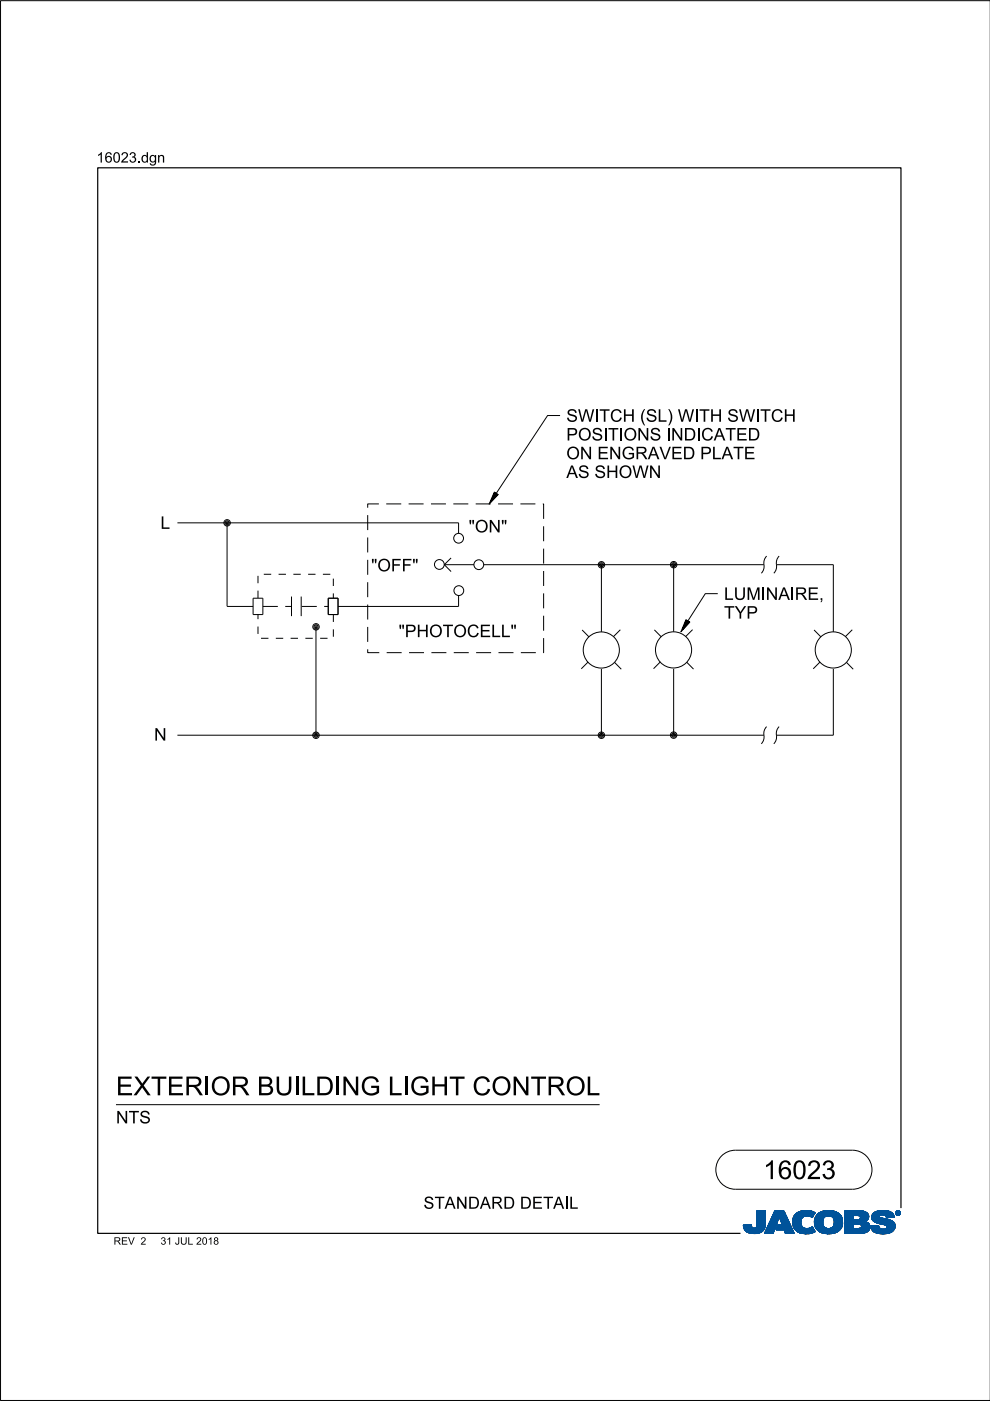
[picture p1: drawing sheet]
<svg xmlns="http://www.w3.org/2000/svg" width="210mm" height="297mm" viewBox="0 0 210 297" stroke-linecap="round" stroke-linejoin="round" font-family="sans-serif">
<defs><g id="words">
<g font-size="4">
<text x="24.6" y="232.2">EXTERI</text>
<text x="44.6" y="232.2">OR BUIDI</text>
<text x="63.8" y="232.2">L</text>
<text x="72.4" y="232.2">N</text>
<text x="76.4" y="232.2">G LI</text>
<text x="86.9" y="232.2">GH</text>
<text x="95.2" y="232.2">T CON</text>
<text x="112.5" y="232.2">TROL</text>
<text x="161.8" y="250">16023</text>
</g>
<g font-size="2.6">
<text x="120.1" y="89.4">SW I</text>
<text x="127.1" y="89.4">TCH</text>
<text x="135.7" y="89.4">(</text>
<text x="136.9" y="89.4">SL)W I</text>
<text x="148.2" y="89.4">TH</text>
<text x="154.2" y="89.4">SW I</text>
<text x="161.2" y="89.4">TCH</text>
<text x="120.1" y="93.4">POSI</text>
<text x="128.9" y="93.4">TI</text>
<text x="132.2" y="93.4">ON</text>
<text x="142.3" y="93.4">N</text>
<text x="145" y="93.4">DI</text>
<text x="148.7" y="93.4">CATED</text>
<text x="120.1" y="101.3">AS SH</text>
<text x="120.1" y="97.4">ON</text>
<text x="126.7" y="97.4">EN</text>
<text x="131.2" y="101.3">OW N</text>
<text x="131.8" y="97.4">GRAVED PLATE</text>
<text x="34" y="112.1">L</text>
<text x="99.4" y="112.9">&quot;</text>
<text x="100.7" y="112.9">ON</text>
<text x="106.2" y="112.9">&quot;</text>
<text x="78.7" y="121.1">&quot;</text>
<text x="80" y="121.1">OFF&quot;</text>
<text x="153.5" y="131.2">TYP</text>
<text x="153.5" y="127.2">LUM</text>
<text x="161.3" y="127.2">I</text>
<text x="165" y="127.2">AI</text>
<text x="168.5" y="127.2">RE,</text>
<text x="84.5" y="135.1">&quot;</text>
<text x="85.8" y="135.1">PH</text>
<text x="91" y="135.1">OTOCELL&quot;</text>
<text x="32.7" y="157">N</text>
<text x="24.6" y="238.2">N</text>
<text x="27.3" y="238.2">TS</text>
<text x="89.8" y="256.3">STAN</text>
<text x="99.2" y="256.3">DARD DETAI</text>
<text x="120.6" y="256.3">L</text>
</g>
<g font-size="2.2">
<text x="20.5" y="34.5">16023.</text>
<text x="29.9" y="34.5">dgn</text>
</g>
<g font-size="1.6">
<text x="24.1" y="263.9">REV</text>
<text x="29.8" y="263.9">2</text>
<text x="34" y="263.9">31JUL2018</text>
</g>
</g></defs>
<g fill="none" stroke="#00539a" stroke-width=".21">
<path d="M157.6 259.8h1.7M157.6 259.9h1.7M157.6 259.9l1.7 .1M157.6 260h1.8M158.1 259.7h1.2M159.3 259.7h-1.7l.1 .7M159.3 259.7h-.9M159.3 259.7l.1 .3M159.4 260l.1 .3M160.4 260l-.2 .3h2M160.5 259.6h1.8M160.5 259.6l-.1 .4"/>
<path d="M160.5 259.7h1.8M160.5 256.7v2.9M160.5 256.9h1.8M160.5 257.5h1.8M160.5 256.7h1.8v2.7M160.5 256.8h1.8M160.5 256.8l1.8 .1M160.5 256.9l1.8 .1M160.5 257h1.8M160.5 257.1h1.8M160.5 257.2h1.8M160.5 257.2l1.8 .1"/>
<path d="M160.5 257.3h1.8M160.5 257.4h1.8M160.5 257.4l1.8 .1M160.5 257.6h1.8M160.5 257.6l1.8 .1M160.5 257.7h1.8M160.5 257.8h1.8M160.5 257.9h1.8M160.5 258h1.8M160.5 258.1h1.8M160.5 258.1l1.8 .1M160.5 258.2h1.8"/>
<path d="M160.5 258.3h1.8M160.5 258.3l1.8 .1M160.5 258.4h1.8M160.5 258.5h1.8M160.5 258.5l1.8 .1M160.5 258.6h1.8M160.5 258.6l1.8 .1M160.5 258.7h1.8M160.5 258.8h1.8M160.5 258.9h1.8M160.5 259h1.8M160.5 259.1h1.8"/>
<path d="M160.5 259.2h1.8M160.5 259.3h1.8M160.5 259.8h1.8M162.2 260h-1.8M162.2 259.9v.3M162.2 259.9h-1.8M162.2 259.8h-1.7M162.3 259.4l-.1 .5M162.3 259.4v-2.7h-1.8v2.9M162.3 259.5h-1.8M162.3 259.6h-1.8M162.3 256.7l-1.8 .1"/>
<path d="M162.3 259.4h-1.8M163.7 258.1h3.1M163.7 258h3.1M163.7 257.9h3M163.8 257.8h2.9M163.8 257.7h2.9M163.8 257.7h2.8M163.9 257.6h2.7M163.9 257.5h2.7M164 257.4h2.5M164 257.3h2.5M164.1 257.2h2.3"/>
<path d="M164.1 257.1h2.3M164.1 257h2.3M164.2 257h2.1M164.2 256.9h2.1M164.2 256.8h2.1M164.3 256.7h1.9l2.2 4.8h-1.9l-.3-.8h-1.7l.4-1h1l-.7-1.7-1.3 3.5h-1.8zM164.5 260h-1.7M164.5 259.9l-1.7 .1M164.5 259.9h-1.7M164.5 259.8l-1.7 .1M164.6 259.8h-1.7M164.6 259.7l-1.7 .1"/>
<path d="M164.6 259.7h-1.7M164.6 259.6h-1.7M164.6 259.5l-1.6 .1M164.7 259.5h-1.7M164.7 259.4l-1.7 .1M164.7 259.4h-1.7M164.7 259.3l-1.6 .1M164.7 259.3h-1.6M164.8 259.2l-1.7 .1M164.8 259.2h-1.7M164.8 259.1l-1.6 .1M164.8 260h2.9"/>
<path d="M164.8 259.1h-1.6M164.8 259.9h2.9M164.8 259l-1.6 .1M164.9 259.9h2.7M164.9 259h-1.7M164.9 259.8h2.7M164.9 258.9h-1.6M164.9 258.8h-1.6M164.9 259.7h2.7M164.9 259.7l-.4 1 3.6 .1M165 258.7h-1.6M165 258.6l-1.6 .1"/>
<path d="M165 258.6h-1.6M165 258.5l-1.6 .1M165 258.5h-1.6M165.1 258.4l-1.6 .1M165.1 258.4h-1.6M165.1 258.3l-1.6 .1M165.1 258.3h-1.6M165.1 258.2l-1.5 .1M165.1 258.2h-1.5M165.2 258.1l-1.6 .1M165.2 258.1h-1.6M165.2 258l.7 1.7h-1"/>
<path d="M165.2 258l.7 1.7M165.3 258.1h1.5M165.3 258.1l1.6 .1M165.3 258.2h1.6M165.3 258.2l1.6 .1M165.3 258.3h1.6M165.4 258.3l1.6 .1M165.4 258.4h1.6M165.4 258.4l1.6 .1M165.4 258.5h1.6M165.4 258.5l1.7 .1M165.4 258.6h1.7"/>
<path d="M165.5 258.6l1.6 .1M165.5 258.7h1.6M165.5 258.8h1.7M165.5 258.9h1.7M165.6 258.9h1.6M165.6 259h1.7M165.6 259l1.7 .1M165.6 259.1h1.7M165.6 259.1l1.7 .1M165.7 259.2h1.7M165.7 259.2l1.7 .1M165.7 259.3h1.7"/>
<path d="M165.7 259.3l1.7 .1M165.7 259.4h1.7M165.8 259.4l1.7 .1M165.8 259.5h1.7M165.8 259.5l1.7 .1M165.8 259.6h1.7M166.2 256.7l2.2 4.8M166.2 256.8l-1.9-.1-2.2 4.8h1.8l1.3-3.5M168 258.9l.4 1.5M168 258.9h1.8M168 259h1.8M168 259.1h1.8"/>
<path d="M168 259.2h1.8M168 259.2l1.8 .1M168 259.3h1.8M168 259.3l1.8 .1M168.1 259.4h1.8M168.1 259.5h1.7M168.1 259.4l1.7 .1M168.1 259.5l1.8 .1M168.1 259.6h1.8M168.1 259.7h1.8M168.1 259.7l1.8 .1M168.1 259.8h1.8"/>
<path d="M168.1 259.8l1.8 .1M168.2 260h1.8M168.2 259.9h1.8M168.3 258l-.3 .9M168.9 257.3l-.6 .7M169.1 257.1h3.6M169.2 257h3.4M169.4 256.9h3.1M169.5 256.9h2.9M169.8 256.8h2.4M169.8 259.1a1.33 1.33 0 0 0 .8 1.4 1.33 1.33 0 0 0 1.5-.3l.2-.1M169.8 259.1h-1.8"/>
<path d="M169.8 259l-1.8 .1M169.9 258.8l-1.9 .1M169.9 258.8h-1.9M169.9 258.7h-1.9M169.9 258.6h-1.8M169.9 258.6l-1.9 .1M169.9 258.5l-1.8 .1M169.9 258.5h-1.8M169.9 258.4l-1.8 .1M170 258.4h-1.9M170 258.4l-.2 .7M170 258.3l-1.8 .1"/>
<path d="M170 258.3h-1.8M170 258.2l-1.8 .1M170.1 258.2h-1.9M170.1 258.1l-.1 .3M170.1 258.1l-1.9 .1M170.2 258.1h-2M170.3 258h-2.1M170.3 256.7l-1.4 .5M170.3 256.7h1.5M170.3 256.7a4 4 0 0 1 2.5 .4M170.4 258h-2.1M170.4 257.9h-2.1"/>
<path d="M170.6 257.8l-2.3 .1M170.6 257.9l-.5 .2M170.8 257.8h-2.5M171.4 257.8h1M171.5 256.7l-1.7 .1M171.5 256.7l.6 .1M171.7 257.8h.7M171.8 257.9h.6M171.9 258h.4M172.1 258.1h.2M172.2 258.1h.1M172.3 258h-.3"/>
<path d="M172.4 257.7l-4 .1M172.5 257.7h-4.1M172.5 257.6l-4 .1M172.5 257.6h-4M172.6 257h-3.3M172.6 257.5l-4.1 .1M172.6 257.5h-4M172.6 257.4l-4 .1M172.7 257.4h-4M172.7 259h1.8M172.7 259.2h1.8M172.7 259.3h1.8"/>
<path d="M172.7 259.3l1.8 .1M172.7 259.4h1.8M172.7 257.3l-3.9 .1M172.7 259.5h1.8M172.7 259.5l1.8 .1M172.7 259.6h1.8M172.7 259.7h1.8M172.7 258.6h1.8M172.7 257.3h-3.9M172.8 259.8h1.8M172.8 257.2l-3.9 .1M172.8 259.9h1.8"/>
<path d="M172.8 259.9l.3 .6M172.8 259.8l1.8 .1M172.8 259.9l1.8 .1M172.8 257.2h-3.9M172.8 260h1.8M172.8 257.1l-.6 1.1a1.75 1.75 0 0 0-1.6-.3M172.9 257.1l-3.9 .1M173 257.8l-.3 1.3h1.8M173 257.8h5.3M173.1 257.7h5.2M173.1 257.7h5.1M173.1 257.6h5.1"/>
<path d="M173.2 257.6h4.9M173.2 257.5h4.8M173.4 257.4h4.6M173.4 257.4h4.5M173.5 257.3h4.4M173.6 257.2l4.2 .1M173.6 257.2h4.1M173.7 257.1l4 .1M173.8 257.1h3.8M173.9 257h3.5M174 257h3.3M174.1 256.9h3.2"/>
<path d="M174.2 256.9h2.8M174.4 256.8h2.6M174.5 259h-1.8M174.5 259.2a1.15 1.15 0 0 0 1.3 1.3M174.5 259.2l-1.8-.1 .1 .8M174.5 258.9l-1.8 .1M174.5 258.9h-1.8M174.5 258.8l-1.8 .1M174.5 258.7l-1.8 .1M174.5 258.7h-1.8M174.5 258.6l-1.8 .1M174.5 258.5l-1.8 .1"/>
<path d="M174.6 258.5h-1.9M174.6 256.8h1.9M174.6 258.4l-.1 .8M174.6 258.4h-1.8M174.6 258.4l-1.9 .1M174.6 258.3l-1.8 .1M174.6 258.3h-1.8M174.7 258.2h-1.9M174.7 258.1l-.1 .3M174.8 258.1l-2 .1M174.8 258.1h-1.9M174.9 256.7a3.2 3.2 0 0 1 3.6 1.4l.1 .8-.1 1.1"/>
<path d="M174.9 258l-1.9 .1M175 258h-2M175.1 257.9l-.4 .2M175.1 257.9h-2.1M175.2 257.9h-2.2M175.5 256.7h.7M175.7 257.8l-.6 .1M175.7 257.8l.6 .1M175.7 257.8h-2.7M176 257.8h2.4M176.2 257.9h2.2M176.3 257.9l.5 .5"/>
<path d="M176.4 258h2M176.4 256.7h-1.5a2.68 2.68 0 0 0-1.9 1.1M176.5 258l2 .1M176.5 258.1h2M176.6 258.1h1.9M176.6 258.2h1.9M176.7 258.2l1.8 .1M176.7 258.3h1.8M176.7 258.3l1.9 .1M176.7 259.9h1.8M176.7 258.4h1.9M176.8 258.4l.1 .5"/>
<path d="M176.8 258.4l1.8 .1M176.8 258.5h1.8M176.8 258.6h1.8M176.9 258.8h1.7M176.9 258.8l1.8 .1M176.9 258.7h1.7M176.9 259.4h1.8M176.9 259.2l1.8 .1M176.9 259.1h1.8M176.9 259.2h1.8M176.9 258.9v.3M176.9 259.2a1.11 1.11 0 0 1-1.1 1.3"/>
<path d="M176.9 259h1.8M176.9 258.9h1.8M176.9 259.3h1.8M176.9 259.3l1.8 .1M178 257.4l-4.7 .1M178.4 257.9h-2.1l.5 .5M178.5 259.7l-1.7 .1M178.5 259.8l-1.8 .1M178.5 259.8h-1.7M178.5 260l-.2 .5M178.5 259.9l-1.8 .1M178.5 260h-1.8"/>
<path d="M178.6 259.7h-1.8M178.6 258.5l-1.8 .1M178.6 259.6h-1.8M178.6 259.5l-1.8 .1M178.6 259.5h-1.8M178.7 259.4h-1.8M179.1 259.7h1.8M179.1 259.5h5.2M179.1 256.9h4.4M179.1 257.5h5M179.1 256.8h4M179.1 256.8h3.4"/>
<path d="M179.1 257h4.5M179.1 257.1h4.7M179.1 257.1l4.7 .1M179.1 257.2h4.8M179.1 257.2l4.8 .1M179.1 257.3h4.8M179.1 257.3l4.9 .1M179.1 257.4h4.9M179.1 257.4l5 .1M179.1 257.6h5M179.1 257.6l5 .1M179.1 257.7h5"/>
<path d="M179.1 257.7l1.8 .1M179.1 257.8h1.8M179.1 257.9h1.8M179.1 258h1.8M179.1 258.1h1.8M179.1 258.2h1.8M179.1 258.3h1.8M179.1 258.4h1.8M179.1 258.5h1.8M179.1 258.5l1.8 .1M179.1 258.6h4.8M179.1 258.7h4.7"/>
<path d="M179.1 258.7h4.6M179.1 258.8h4.5M179.1 258.9h4.5M179.1 258.9h4.3M179.1 259h4.4M179.1 259l4.5 .1M179.1 259.1h4.6M179.1 259.1l4.7 .1M179.1 259.2h4.8M179.1 259.2l4.9 .1M179.1 259.3h5M179.1 259.3l5.1 .1"/>
<path d="M179.1 259.4h5.1M179.1 259.4l5.1 .1M179.1 259.5l1.8 .1M179.1 259.6h1.8M179.1 259.8h1.8M179.1 259.9h1.8M179.1 260h1.8M180.9 257.7v.9M181.8 259.5h-.9v1v-1M181.8 259.5h.2M181.8 259.5l.8 .3M182.1 257.7l2.1 .1"/>
<path d="M182.2 257.8h2M182.2 259.5l2.1 .1M182.3 258.5h1.7M182.3 258.5l-1.4 .1M182.3 257.9h1.9M182.4 257.9h1.8M182.4 257.9v.1M182.4 257.9l-.4-.2h-1.1v.9M182.4 258h1.8M182.4 258v.3M182.4 258.3l-.1 .2M182.4 259.6h1.9"/>
<path d="M182.4 258.1h1.8M182.4 258.1l1.8 .1M182.4 258.2h1.8M182.5 259.7h1.9M182.5 256.9l1.1 .1M182.5 259.7l1.9 .1M182.6 259.8h1.8M182.6 259.8v.4l-.2 .2M182.7 259.9h1.7M182.9 256.8h-3.8v4.7M183.3 256.9l-4.2-.1v4.7M183.6 257l.4 .4"/>
<path d="M183.9 259.2l.2 .2M184 258.5l-2.1 .1M184 258.5h-1.8M184 257.4l.1 .2M184.1 258.4l-.8 .6 .6 .2M184.1 258.4h-1.8M184.1 258.3l-1.7 .1M184.1 258.3h-1.7M184.1 257.6l.1 .6M184.1 258.2l-1.7 .1M184.1 259.4l.3 .5v.6M184.2 258.2l-.1 .2"/>
<path d="M184.2 258h-1.8M184.4 259.9h-1.7M184.5 260h-1.8M184.6 259.9v.2M184.6 259.9h1.7M184.6 260h1.7M184.8 258.1h1.7M184.8 258l.2 .7M184.8 258h1.7M184.8 258.3h2.5M184.8 258.3l2.8 .1M184.8 258.1l1.8 .1"/>
<path d="M184.8 258.2h2M184.8 258.4h3M184.8 258.4l3.2 .1M184.9 258.2l2.1 .1M184.9 257.6h4.6M184.9 258.5h3.4M184.9 258.5l3.6 .1M184.9 258.6h3.7M184.9 257.5h4.5M185 257.5h4.4M185 258.6l3.7 .1M185 258.7h3.9"/>
<path d="M185 258.7l.6 .4M185 257.4h4.3M185 257.4h4.4M185.1 258.7l3.9 .1M185.1 258.8h.7M185.1 257.3h4.1M185.2 258.9h.6M185.2 258.9l4.1 .1M185.3 257.2h3.9M185.3 259h4M185.3 257.1l3.8 .1M185.4 257.1h3.7"/>
<path d="M185.4 259l4 .1M185.5 257h3.5M185.5 259.1h4M185.6 259.1l3.9 .1M185.6 259.1l.5 .2M185.7 259.2h3.9M185.7 256.9h3M185.8 259.2l3.8 .1M185.8 258.9h3.4M185.9 258.8h3.2M185.9 256.8h2.7M185.9 256.8l-.8 .5-.3 .7"/>
<path d="M185.9 256.8l.7-.1a3.3 3.3 0 0 1 2.7 .6h-4.2M186 259.3h3.6M186.1 256.8h2.3M186.1 259.4h3.6M186.1 259.3l1.5 .4 .4 .2M186.3 259.8l-.5 .1M186.3 259.8l-1.7 .1M186.3 259.8v.3M186.3 259.4h3.4M186.4 257.9h-1.6M186.4 257.9l.1 .1M186.5 257.9h-1.7"/>
<path d="M186.5 257.8h-1.7M186.5 258v.1M186.5 257.8l-.1 .1M186.5 257.7h-1.6M186.5 259.4l3.2 .1M186.5 258.1l.1 .1M186.6 257.6l-1.7 .1M186.6 258.2l.4 .1M186.7 256.7h.8M186.7 259.5h3M186.9 257.6h-2M186.9 259.5l2.9 .1"/>
<path d="M187 258.3l1.7 .4 .9 .6M187.2 259.6h2.6M187.3 257.6h2.2M187.4 259.7h2.4M187.6 257.6l1.9 .1M187.6 259.7h2.2M187.6 257.7h2M187.7 257.7a1.07 1.07 0 0 0-1.2 .1M187.7 257.7l.1 .1M187.7 257.8h1.9M187.8 257.8h1.7M187.8 256.7h-1.3"/>
<path d="M187.8 257.8l.1 .4M187.8 257.9h1.7M187.8 257.9h1.8M187.9 258h1.7M187.9 258l1.7 .1M187.9 258.1h1.1M187.9 258.1h1.7M187.9 259.9h1.9M188 259.9l.1 .2M188 260h1.8M188.1 257h-2.6M188.2 257h.6"/>
<path d="M188.7 256.9h-2.9M189.3 257.3l.3 .8-1.7 .1M189.6 259.3l.2 .4v.6M189.8 259.9l-1.8 .1M189.8 259.8h-2.1M189.8 259.8h-1.9M189.9 257.2v.1M189.9 257.1h.1M189.9 257.2h.1M189.9 257.3h.1M189.9 257.3l.2 .3M190 257.4h.1"/>
<path d="M190 257.4l.1 .1M190 257.5h.2M190 257.2v.1M190 257.2l.2 .3M190 257.3l.2 .2M190 257.1h-.1M190 257h-.1M190.1 257h-.2M190.1 257.5l.2 .1M190.1 256.9h-.1M190.1 257.6h.6M190.2 256.8l-.1 .1"/>
<path d="M190.2 257.5l.2 .1M190.2 257.5l-.1 .1M190.2 257.6h.4M190.2 256.9h.4M190.2 256.9h.4l-.1 .3 .2 .3-.3-.3-.2 .3zM190.2 256.9v.6l.1-.3 .3 .3M190.2 257h.4M190.2 257.1h.1M190.2 257.1h.5M190.2 257.2h.5M190.2 257.2l.3 .1M190.2 257.3h.1"/>
<path d="M190.2 257.4h.1M190.2 257.4l.1 .1M190.2 256.8h-.1M190.3 257h.2v.1l-.2 .1zM190.3 257v.2M190.3 257h-.1M190.4 257.2l.2 .3M190.4 257.6h.1M190.4 256.8h-.2l-.2 .4M190.4 256.7a.5 .5 0 0 1 .5 .5 .5 .5 0 0 1-.5 .5M190.4 256.8l.4 .2v.2M190.4 256.7a.5 .5 0 0 0-.5 .5 .5 .5 0 0 0 .5 .5l-.3-.1"/>
<path d="M190.4 256.8l.3 .1 .1 .3M190.4 256.7l-.4 .2-.1 .3M190.4 256.7v.1M190.4 257.6v.1M190.4 256.7l.3 .1 .2 .4M190.4 257h-.1l.1 .2M190.4 257l.2 .1-.2 .1M190.4 257h.1M190.5 257.3h.1M190.5 257.3l.1 .1M190.5 257.2l.2 .3M190.5 257.4h.1"/>
<path d="M190.5 257.1h.2M190.5 257.4l.2 .1M190.5 257l-.1 .2M190.5 256.7h-.3M190.6 257.5h.2M190.6 256.8h.1M190.6 257.1l-.1 .1M190.7 257.1h-.1M190.7 257.1l-.2 .1M190.7 257.1l-.5-.2v.6l.1-.3M190.7 257h-.1M190.7 256.8l.1 .1"/>
<path d="M190.7 256.8h-.6M190.7 256.9h.2M190.8 257h.1M190.8 257.6h-.2M190.8 257.2v.2l-.4 .2M190.8 257.2l-.1 .3-.3 .1M190.8 257.1h.1M190.8 257.2h.1M190.9 257.4l-.2 .1M190.9 257.4h-.1M190.9 257.3l-.1 .1M190.9 257.3h-.1"/>
<path d="M190.9 257.2h.1M190.9 257.2l-.1 .3-.4 .2M190.9 257.1h-.1M157.7 260.1h1.7M157.7 260l1.7 .1M157.7 260.2h1.8M157.7 260.2l1.8 .1M157.7 260.3h1.8M157.7 260.3l1.9 .1M157.7 260.4h4.4M157.7 260.4l.4 .5M157.7 260.4l4.4 .1"/>
<path d="M157.8 260.5h4.3M157.8 260.6h4.3M157.8 260.7h4.2M157.9 260.7h4.1M157.9 260.8h4M158 260.8h3.9M158 260.9h3.9M158.1 260.9h3.3M158.1 261h3.6M158.2 261h3.5M158.3 261.1h3.2M158.4 261.2h3.1"/>
<path d="M158.5 261.2h2.9M158.6 261.3h2.7M158.7 261.4h2.4M158.8 261.4h2.1M159.1 261.5h1.6M159.5 260.3l.3 .1 .4-.1M159.7 261.5h.7M160.9 261.4h.1M161.5 260.9h.2M161.6 261.1h-3.3M162.1 260.3l-2 .1M162.2 260.2l-1.9 .1"/>
<path d="M162.2 260.2a2.25 2.25 0 0 1-2.8 1.3l-.9-.2-.4-.4M162.2 260.2h-1.9M162.2 260.1l-1.8 .1M162.2 260.1h-1.8M162.2 260l-1.8 .1M164 261.4h-1.9M164 261.3l-1.9 .1M164 261.3h-1.8M164 261.2l-1.8 .1M164 261.2h-1.8M164.1 261.1l-1.9 .1M164.1 261.1h-1.8"/>
<path d="M164.1 261l-1.8 .1M164.1 261h-1.8M164.1 260.9l-1.8 .1M164.2 260.9h-1.8M164.2 260.8l-1.8 .1M164.2 260.8h-1.8M164.2 260.7l-1.8 .1M164.2 260.7h-1.7M164.2 260.6l-1.7 .1M164.3 260.6h-1.8M164.3 260.5h-1.8M164.3 260.4l-1.7 .1"/>
<path d="M164.3 260.4h-1.7M164.3 260.3l-1.7 .1M164.4 260.3h-1.8M164.4 260.2l-1.7 .1M164.4 260.2h-1.7M164.4 260.1l-1.7 .1M164.4 260.1h-1.7M164.5 260l-1.8 .1M164.5 260.7h3.5M164.6 260.7h3.4M164.6 260.6h3.4M164.6 260.5h3.4"/>
<path d="M164.6 260.5h3.3M164.6 260.4h3.3M164.7 260.4h3.2M164.7 260.3h3.2M164.7 260.3h3.1M164.7 260.2h3.1M164.8 260.1h3M164.8 260.1h2.9M166.3 260.8h1.8M166.3 260.8l1.8 .1M166.3 260.9h1.8M166.3 260.9l1.8 .1"/>
<path d="M166.3 261h1.9M166.3 261l1.9 .1M166.4 261.1h1.8M166.4 261.1l1.8 .1M166.4 261.2h1.9M166.4 261.2l1.9 .1M166.4 261.3h1.9M166.5 261.3l1.8 .1M166.5 261.4h1.9M166.5 261.5h1.9M166.5 261.5l-.3-.8 .3 .8h1.9M168.2 260l1.9 .1"/>
<path d="M168.2 260.1h1.9M168.2 260.1l1.9 .1M168.2 260.2h2M168.3 260.2l2 .1M168.3 260.3h2.1M168.3 260.3l2.2 .1M168.3 260.4h2.5M168.4 260.4l.6 .7M168.4 260.4l4.1 .1M168.5 260.5h4M168.5 260.6h4M168.6 260.7h4"/>
<path d="M168.6 260.7l4 .1M168.7 260.8h3.9M168.7 260.8l4 .1M168.8 260.9h3.9M168.9 260.9l3.8 .1M168.9 261h3.9M169 261l3.8 .1M169 261.1h3.9M169 261.1a4.2 4.2 0 0 0 3.8 0M169.1 261.1h3.8M169.2 261.2h3.5M169.3 261.3h3.2"/>
<path d="M169.5 261.4h2.8M169.6 261.4h2.6M170 261.5h2M170.6 261.6h.4M171.5 260.4h.9M171.6 260.4h.8M171.8 261.5h-1.5M171.8 260.3h.6M172 260.3h.3M172 260.2h.3M172.1 260.2h.2M172.2 260.1h.1"/>
<path d="M172.3 260.1l.6 1M172.6 261.2l-3.3 .1M172.8 260.1h1.9M172.9 260.1l1.9 .1M172.9 260.2h1.9M172.9 260.2l2 .1M172.9 260.3h2.2M173 260.3l2.1 .1M173 260.4h2.4M173 260.4h5.3M173.1 260.5h5.2M173.1 260.5l.7 .6 .8 .4"/>
<path d="M173.1 260.6h5.2M173.2 260.6h5M173.3 260.7h4.9M173.3 260.7h4.8M173.3 260.8h4.7M173.4 260.9h4.5M173.5 260.9h4.4M173.5 261h4.3M173.6 261h4.2M173.7 261.1h4M173.8 261.1h3.8M173.8 261.2h3.7"/>
<path d="M174 261.2h3.4M174.2 261.4h2.9M174.3 261.4h2.7M175.1 261.5h1.4M175.3 261.6h.4M176.6 260.2h1.9M177 261.4l-1 .2-1.4-.1h2.2M177.3 261.3h-3.3M178.1 260.8h-4.8M178.3 260.5l-.6 .6-.7 .3M178.3 260.4h-2.2M178.4 260.3l-2.2 .1"/>
<path d="M178.4 260.3h-2l-.6 .2M178.5 260.2l-2.1 .1M178.5 260.2h-2M178.5 260.1h-1.9M178.5 260l-1.9 .1M179.1 261.5h3.4M179.1 260.1h1.8M179.1 260.1l1.8 .1M179.1 260.2h1.8M179.1 260.2l1.8 .1M179.1 260.3h1.8M179.1 260.4h1.8"/>
<path d="M182.3 260.4h2.1M182.4 260.4h2M182.4 260.4l-.6 .1M183.1 261.4l-4 .1M183.4 261.3l-4.3 .1M183.5 261.3h-4.4M183.7 261.3h-.1M183.7 261.2l-4.6 .1M183.8 261.2h-4.7M183.9 261.1l-4.8 .1M184 261.1h-4.9M184 261l-4.9 .1"/>
<path d="M184.1 261l-.8 .4-1.1 .1M184.1 261h-5M184.1 260.9l-5 .1M184.2 260.9h-5.1M184.2 260.8l-5.1 .1M184.3 260.8h-5.2M184.3 260.7l-5.2 .1M184.3 260.7h-5.2M184.4 260.6l-5.3 .1M184.4 260.6h-5.3M184.4 260.5h-5.3M184.4 260.5l-.3 .5"/>
<path d="M184.4 260.4l-5.3 .1M184.5 260l-1.8 .1M184.5 260.2l-2 .1M184.5 260.3h-2M184.5 260.1h-1.9M184.5 260.2h-1.9M184.6 260l1.7 .1M184.6 260.1l.1 .3M184.6 260.1h1.8M184.6 260.2h1.8M184.6 260.1l1.8 .1M184.6 260.2l1.8 .1"/>
<path d="M184.7 260.3h1.8M184.7 260.3l1.8 .1M184.7 260.4a2.52 2.52 0 0 0 2.7 1.2M184.7 260.4h1.9M184.7 260.5h2M184.7 260.5h2.1M184.8 260.6h2.1M184.8 260.6h4.8M184.8 260.7h4.7M184.9 260.8h4.6M184.9 260.8h4.5M185 260.9h4.4"/>
<path d="M185.1 260.9h4.3M185.1 261h4.3M185.2 261.1h4M185.2 261.1h3.9M185.3 261.2h3.7M185.4 261.2h3.5M185.5 261.3h3.4M185.7 261.3h3.1M185.8 261.4h2.7M185.9 261.5h2.4M186.3 260.1a1.08 1.08 0 0 0 1.4 .5M186.4 261.5h1.6"/>
<path d="M186.6 261.6h.9M188 260.4h1.8M188 260.4l-.3 .2M188.1 260.3h1.7M188.1 260.1l-.1 .3M188.1 260.2h1.7M188.3 261.5l-.9 .1M188.9 261.3l-.6 .2M189.3 261.1h-4.1M189.4 260.9l-.5 .4M189.6 260.7h-4.8M189.7 260.6h-2"/>
<path d="M189.7 260.5h-1.9M189.7 260.5h-1.8M189.7 260.4h-1.7M189.7 260.3h-1.6M189.8 260.2h-1.7M189.8 260.3l-.4 .6M189.8 260.1h-1.7M189.8 260h-1.7"/>
<circle cx="190.4" cy="257.2" r=".51"/>
<circle cx="190.4" cy="257.2" r=".42"/>
</g>
<g fill="none" stroke="#000" stroke-width=".21">
<path d="M210 .1h-209.9v296.8h209.9M118.7 88.1h-2.6l-11.3 17.1 .1-.3 .2 .1-.5 .6 .3-.8 .4 .2-1 1 .6-1.3 .6 .2-1.5 1.5 .9-1.9 .7 .4-1.9 2 1.1-2.6 .8 .6M37.6 110.9h59.6v2.2M48.1 110.9v17.7M94.2 119.7h6.3M94.2 119.7l1.4 1.5M95.6 118.3l-1.4 1.4M127.5 119.7v14.3M142.8 119.7v14.2M162 119.7l-.1 1.2-.5 .6M162.5 117.9l-.4 .7-.1 1.1h-59.5M164.6 119.7l-.1 1.2-.4 .6"/>
<path d="M165.2 117.9l-.4 .7-.2 1.1h12.1v14.3M48.1 128.6h5.6M53.7 126.8h2v3.5h-2zM61.8 126.5v4.1M63.9 126.5v4.1M67 132.9v23M69.6 126.8h2.1v3.5h-2.1zM97.2 126.2v2.4h-25.5M123.4 133.6l1.5 1.4M131.5 133.5l-1.4 1.5M138.7 133.5l1.5 1.5M146.8 133.5l-1.4 1.5"/>
<path d="M152.2 125.9h-2.7l-4 6.3 .1-.2h.2l-.6 .6 .4-.8 .3 .2-.9 1.1 .5-1.4 .6 .2-1.4 1.6 .8-2 .8 .4-1.9 2.1 1-2.6 .9 .5M172.6 133.6l1.4 1.4M180.7 133.5l-1.5 1.5M37.6 155.9h124.4M124.7 140.3l-1.5 1.5M127.5 141.8v14.1M130.3 140.4l1.4 1.5M140 140.3l-1.4 1.5M142.8 141.8v14.1M145.6 140.4l1.4 1.5M162 155.9l-.1 1.1-.5 .7M162.5 154.1l-.4 .6-.1 1.2"/>
<path d="M164.6 155.9l-.1 1.1-.4 .7M165.2 154.1l-.4 .6-.2 1.2M173.9 140.3l-1.5 1.5M176.7 141.8v14.1h-12.1M179.5 140.4l1.4 1.5M24.6 234.2h102.5M153 245.1l1.3-.9 1.6-.3h24.8a4.1 4.1 0 0 1 4.2 4.1 4.1 4.1 0 0 1-4.2 4.1h-24.8a4.1 4.1 0 0 1-3.8-2.5 4.1 4.1 0 0 1 .9-4.5z"/>
<circle cx="48.2" cy="110.9" r=".44"/>
<circle cx="48.2" cy="110.9" r=".68"/>
<circle cx="48.2" cy="110.9" r=".22"/>
<circle cx="93.2" cy="119.7" r="1.04"/>
<circle cx="97.2" cy="114.1" r="1.04"/>
<circle cx="101.5" cy="119.7" r="1.04"/>
<circle cx="127.5" cy="119.7" r=".22"/>
<circle cx="127.5" cy="119.7" r=".44"/>
<circle cx="127.5" cy="119.7" r=".68"/>
<circle cx="142.8" cy="119.7" r=".68"/>
<circle cx="142.8" cy="119.7" r=".22"/>
<circle cx="142.8" cy="119.7" r=".44"/>
<circle cx="67" cy="132.9" r=".22"/>
<circle cx="67" cy="132.9" r=".44"/>
<circle cx="67" cy="132.9" r=".68"/>
<circle cx="97.3" cy="125.2" r="1.04"/>
<circle cx="127.5" cy="137.8" r="3.8"/>
<circle cx="142.8" cy="137.8" r="3.8"/>
<circle cx="176.7" cy="137.8" r="3.8"/>
<circle cx="67" cy="155.9" r=".22"/>
<circle cx="67" cy="155.9" r=".44"/>
<circle cx="67" cy="155.9" r=".68"/>
<circle cx="127.5" cy="155.9" r=".22"/>
<circle cx="127.5" cy="155.9" r=".44"/>
<circle cx="127.5" cy="155.9" r=".68"/>
<circle cx="142.8" cy="155.9" r=".68"/>
<circle cx="142.8" cy="155.9" r=".22"/>
<circle cx="142.8" cy="155.9" r=".44"/>
</g>
<path d="M115.3 106.8v31.6h-37.3v-31.6h37.3M55.7 128.6h6.1M64 128.6h5.6" fill="none" stroke="#000" stroke-width=".21" stroke-dasharray="3.2 1.6" stroke-linecap="butt"/>
<path d="M54.7 126.8v-5h16v5M70.7 130.3v5h-16v-5" fill="none" stroke="#000" stroke-width=".21" stroke-dasharray="1.6 1.6" stroke-linecap="butt"/>
<path d="M191 256.1v-220.5h-170.3v225.9h136.3" fill="none" stroke="#000" stroke-width=".25"/>
<path d="M138.3 90.9a1.02 1.02 0 0 1 1.6 .6h-.3a.63 .63 0 0 0-.6-.5 .63 .63 0 0 0-.6 .5l.2 .2a1.55 1.55 0 0 1 1.4 .9 1.08 1.08 0 0 1-1.1 .8 1.08 1.08 0 0 1-1-.9h.3a.73 .73 0 0 0 .7 .6 .73 .73 0 0 0 .8-.5l-.4-.3a.98 .98 0 0 1-1.2-1.2z" fill-rule="evenodd" fill="#000"/>
<use href="#words"/>
</svg>
